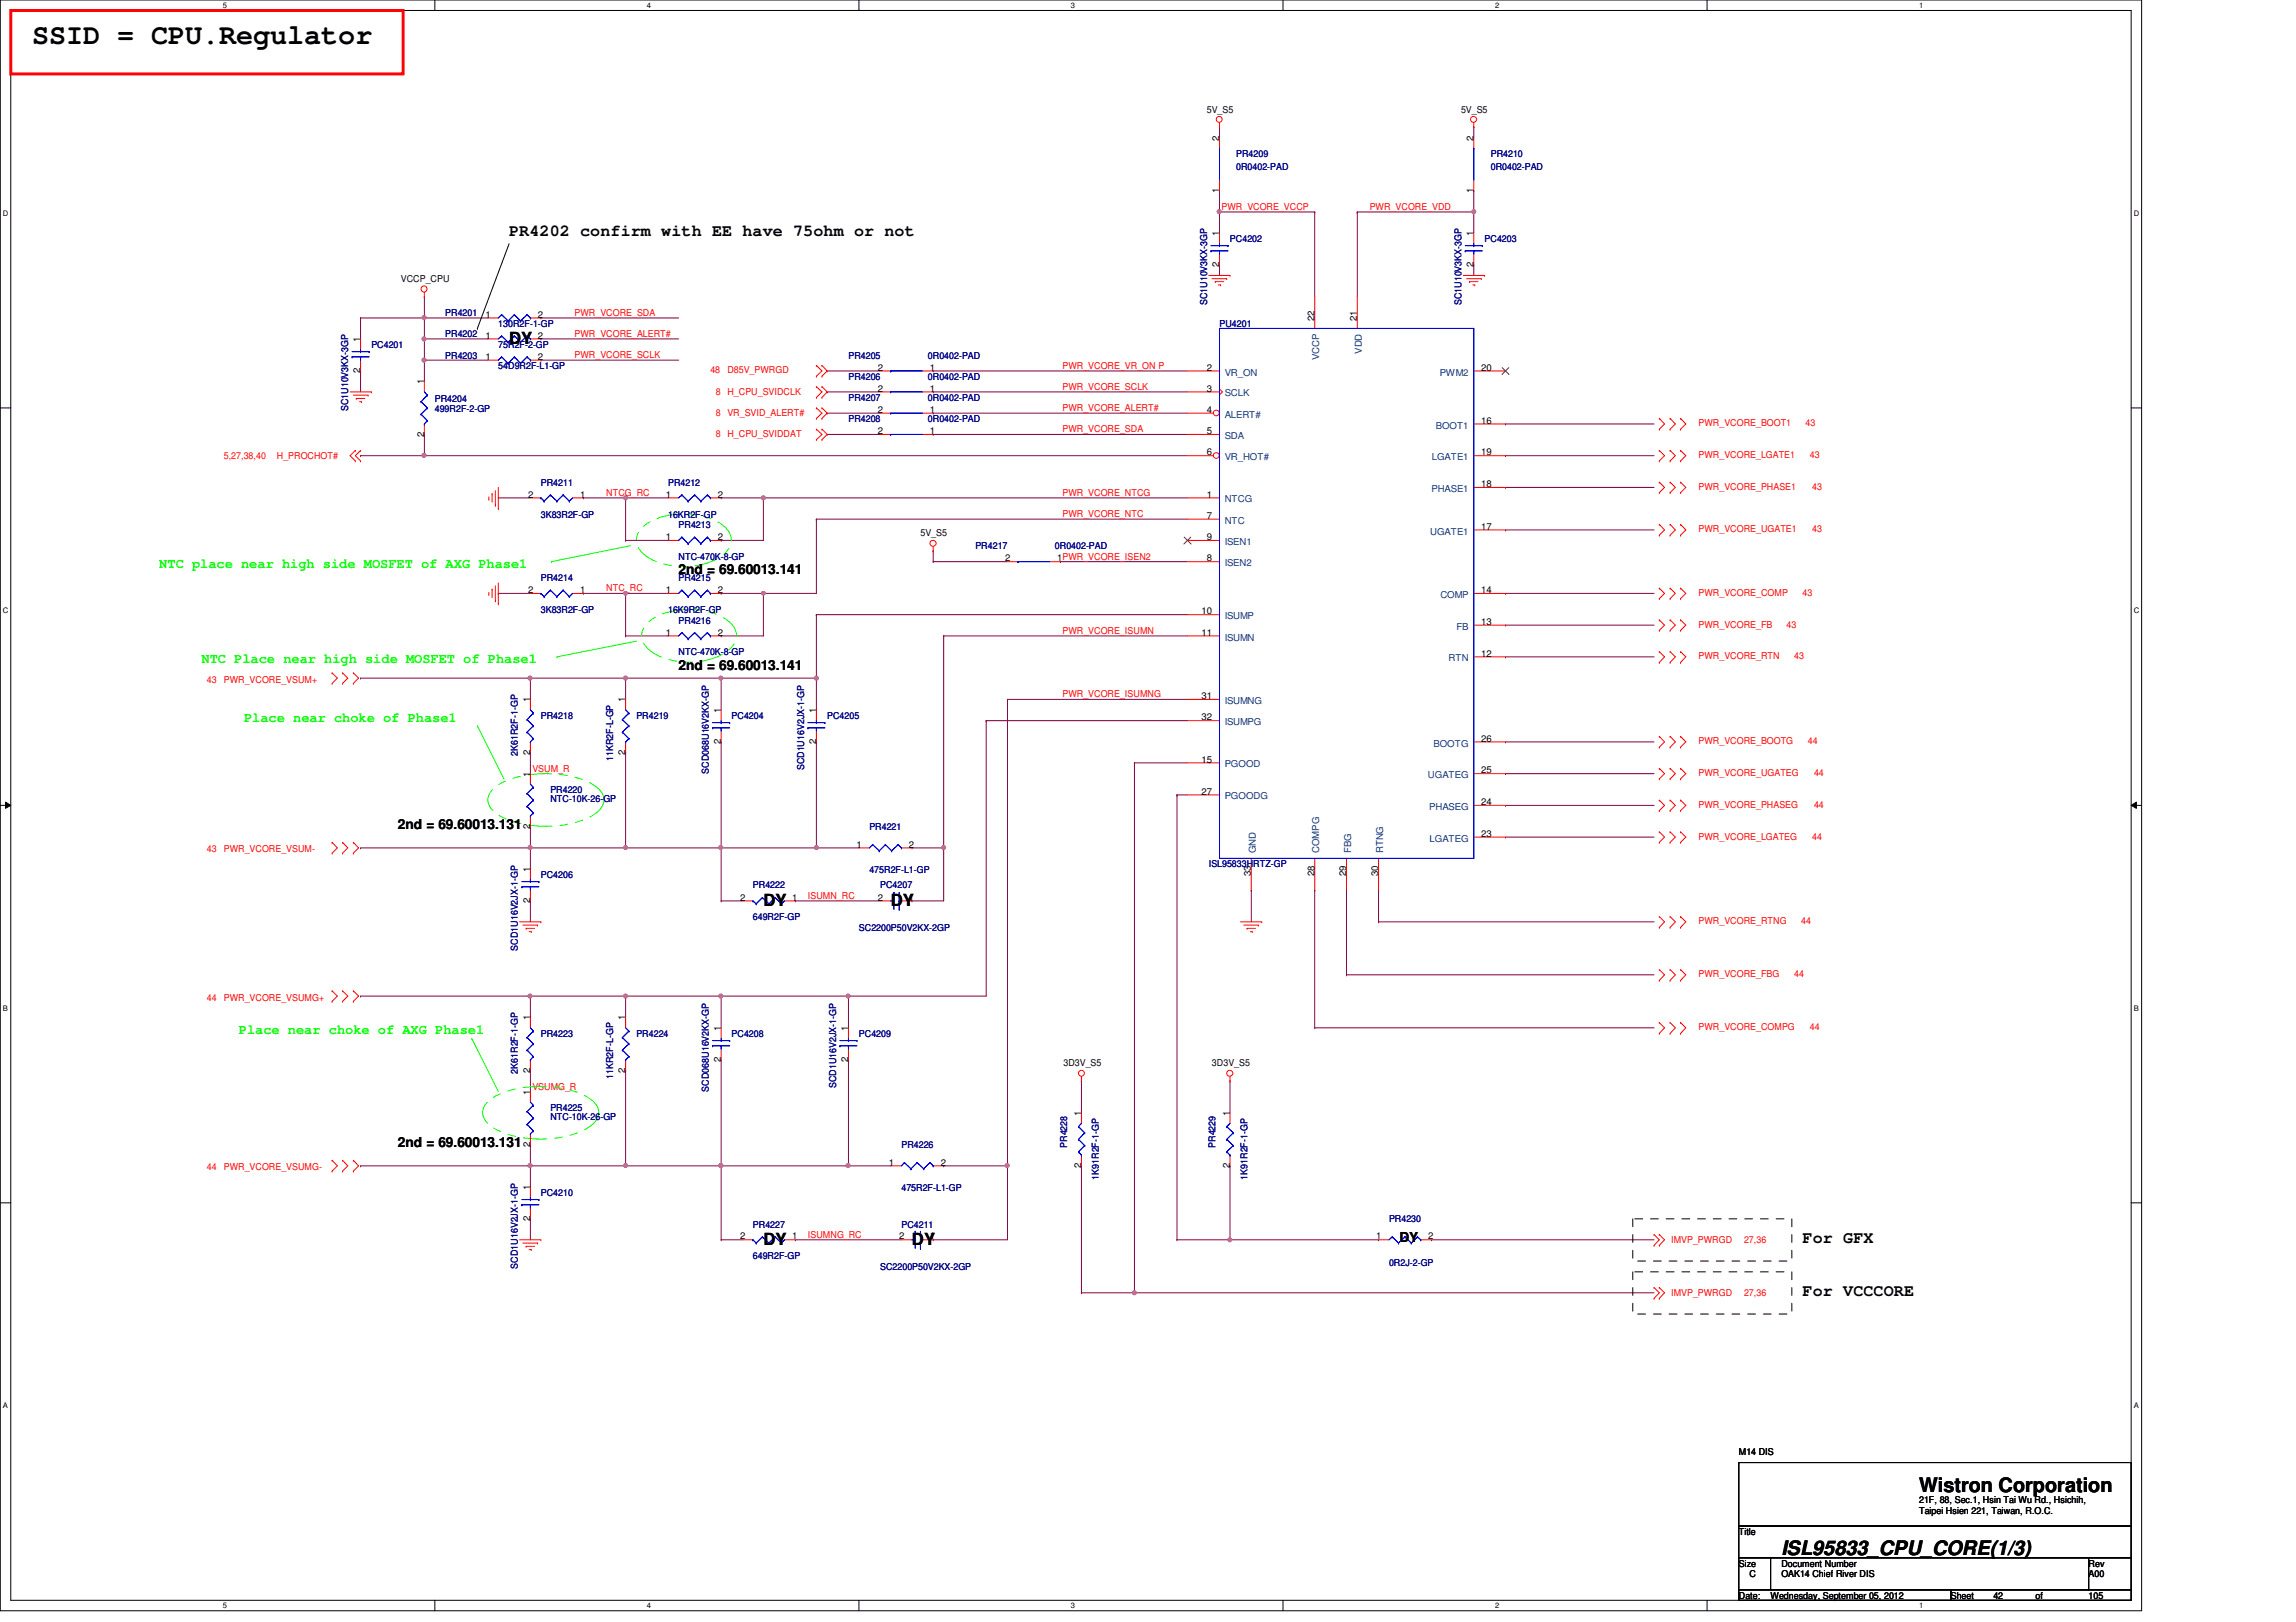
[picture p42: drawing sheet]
<svg xmlns="http://www.w3.org/2000/svg" width="297mm" height="210mm" viewBox="0 0 297 210" stroke-linecap="round" stroke-linejoin="round" font-family="sans-serif">
<defs><g id="words">
<text font-size="3.7" x="4.1" y="5.8">SSID = CPU.Regulator</text>
<g font-size="2.6">
<text x="248.3" y="193">Wistron Corporation</text>
<text x="230.5" y="201.2">ISL95833_CPU_CORE(1/3)</text>
</g>
<g font-size="2.2">
<text x="65.9" y="30.6">PR4202 confirm with EE have 75ohm or not</text>
<text x="65.9" y="44.5">DY</text>
<text x="98.8" y="117.2">DY</text>
<text x="115.2" y="117.2">DY</text>
<text x="98.8" y="161.1">DY</text>
<text x="118" y="161.1">DY</text>
<text x="233.2" y="160.9">For GFX</text>
<text x="233.2" y="167.7">For VCCCORE</text>
</g>
<g font-size="1.8" fill="#0f0">
<text x="20.6" y="73.5">NTC place near high side MOSFET of AXG Phase1</text>
<text x="26.1" y="85.9">NTC Place near high side MOSFET of Phase1</text>
<text x="31.6" y="93.4">Place near choke of Phase1</text>
<text x="30.9" y="133.9">Place near choke of AXG Phase1</text>
</g>
<g font-size="1.8">
<text x="87.8" y="74.3">2nd = 69.60013.141</text>
<text x="87.8" y="86.7">2nd = 69.60013.141</text>
<text x="51.5" y="107.2">2nd = 69.60013.131</text>
<text x="51.5" y="148.4">2nd = 69.60013.131</text>
<text x="181.1" y="160.7">DY</text>
</g>
<g font-size="1.2">
<text x="156.1" y="14.6">5V_S5</text>
<text x="189" y="14.6">5V_S5</text>
<text x="157.7" y="18.2" transform="rotate(-90 157.7 18.2)">2</text>
<text x="190.6" y="18.2" transform="rotate(-90 190.6 18.2)">2</text>
<text x="157.7" y="24.9" transform="rotate(-90 157.7 24.9)">1</text>
<text x="190.6" y="24.9" transform="rotate(-90 190.6 24.9)">1</text>
<text x="157.7" y="34.5" transform="rotate(-90 157.7 34.5)">2</text>
<text x="157.7" y="30.6" transform="rotate(-90 157.7 30.6)">1</text>
<text x="190.6" y="34.5" transform="rotate(-90 190.6 34.5)">2</text>
<text x="190.6" y="30.6" transform="rotate(-90 190.6 30.6)">1</text>
<text x="51.9" y="36.5">VCCP_CPU</text>
<text x="62.8" y="41.1">1</text>
<text x="69.6" y="41.1">2</text>
<text x="170" y="41.5" transform="rotate(-90 170 41.5)">22</text>
<text x="175.6" y="41.5" transform="rotate(-90 175.6 41.5)">21</text>
<text x="46.6" y="44.3" transform="rotate(-90 46.6 44.3)">1</text>
<text x="62.8" y="43.8">1</text>
<text x="62.8" y="46.6">1</text>
<text x="69.6" y="43.8">2</text>
<text x="69.6" y="46.6">2</text>
<text x="113.6" y="48">2</text>
<text x="120.3" y="48">1</text>
<text x="156.1" y="48">2</text>
<text x="191.6" y="48">20</text>
<text x="46.6" y="48.3" transform="rotate(-90 46.6 48.3)">2</text>
<text x="54.9" y="49.7" transform="rotate(-90 54.9 49.7)">1</text>
<text x="113.6" y="50.7">2</text>
<text x="113.6" y="53.4">2</text>
<text x="120.3" y="50.7">1</text>
<text x="120.3" y="53.4">1</text>
<text x="156.1" y="50.7">3</text>
<text x="156.1" y="53.4">4</text>
<text x="54.9" y="56.5" transform="rotate(-90 54.9 56.5)">2</text>
<text x="113.6" y="56.2">2</text>
<text x="120.3" y="56.2">1</text>
<text x="156.1" y="56.2">5</text>
<text x="156.1" y="58.9">6</text>
<text x="191.6" y="54.8">16</text>
<text x="191.6" y="58.9">19</text>
<text x="68.3" y="64.4">2</text>
<text x="75.1" y="64.4">1</text>
<text x="86.1" y="64.4">1</text>
<text x="92.9" y="64.4">2</text>
<text x="156.1" y="64.4">1</text>
<text x="191.6" y="63">18</text>
<text x="86.1" y="69.9">1</text>
<text x="92.9" y="69.9">2</text>
<text x="119.1" y="69.4">5V_S5</text>
<text x="156.1" y="67.1">7</text>
<text x="156.1" y="69.9">9</text>
<text x="191.6" y="68.5">17</text>
<text x="68.3" y="76.8">2</text>
<text x="75.1" y="76.8">1</text>
<text x="86.1" y="76.8">1</text>
<text x="92.9" y="76.8">2</text>
<text x="130" y="72.6">2</text>
<text x="136.8" y="72.6">1PWR_VCORE_ISEN2</text>
<text x="156.1" y="72.6">8</text>
<text x="191.6" y="76.8">14</text>
<text x="86.1" y="82.3">1</text>
<text x="92.9" y="82.3">2</text>
<text x="155.4" y="79.5">10</text>
<text x="155.4" y="82.3">11</text>
<text x="191.6" y="80.9">13</text>
<text x="191.6" y="85">12</text>
<text x="68.6" y="90.9" transform="rotate(-90 68.6 90.9)">1</text>
<text x="80.9" y="90.9" transform="rotate(-90 80.9 90.9)">1</text>
<text x="93.3" y="92.3" transform="rotate(-90 93.3 92.3)">1</text>
<text x="105.6" y="92.3" transform="rotate(-90 105.6 92.3)">1</text>
<text x="155.4" y="93.2">32</text>
<text x="155.4" y="90.5">31</text>
<text x="191.6" y="96">26</text>
<text x="68.6" y="100.5" transform="rotate(-90 68.6 100.5)">1</text>
<text x="68.6" y="97.7" transform="rotate(-90 68.6 97.7)">2</text>
<text x="80.9" y="97.7" transform="rotate(-90 80.9 97.7)">2</text>
<text x="93.3" y="96.3" transform="rotate(-90 93.3 96.3)">2</text>
<text x="105.6" y="96.3" transform="rotate(-90 105.6 96.3)">2</text>
<text x="155.4" y="98.7">15</text>
<text x="191.6" y="100.1">25</text>
<text x="68.6" y="107.2" transform="rotate(-90 68.6 107.2)">2</text>
<text x="155.4" y="102.8">27</text>
<text x="191.6" y="104.2">24</text>
<text x="68.6" y="112.9" transform="rotate(-90 68.6 112.9)">1</text>
<text x="110.8" y="109.7">1</text>
<text x="117.6" y="109.7">2</text>
<text x="161.8" y="113.4" transform="rotate(-90 161.8 113.4)">33</text>
<text x="170" y="113.4" transform="rotate(-90 170 113.4)">28</text>
<text x="174.2" y="113.4" transform="rotate(-90 174.2 113.4)">29</text>
<text x="178.3" y="113.4" transform="rotate(-90 178.3 113.4)">30</text>
<text x="191.6" y="108.3">23</text>
<text x="68.6" y="116.8" transform="rotate(-90 68.6 116.8)">2</text>
<text x="95.8" y="116.5">2</text>
<text x="102.5" y="116.5">1</text>
<text x="113.6" y="116.5">2</text>
<text x="117.6" y="116.5">1</text>
<text x="68.6" y="132" transform="rotate(-90 68.6 132)">1</text>
<text x="80.9" y="132" transform="rotate(-90 80.9 132)">1</text>
<text x="93.3" y="137.4" transform="rotate(-90 93.3 137.4)">2</text>
<text x="93.3" y="133.4" transform="rotate(-90 93.3 133.4)">1</text>
<text x="109.7" y="137.4" transform="rotate(-90 109.7 137.4)">2</text>
<text x="109.7" y="133.4" transform="rotate(-90 109.7 133.4)">1</text>
<text x="68.6" y="141.6" transform="rotate(-90 68.6 141.6)">1</text>
<text x="68.6" y="138.8" transform="rotate(-90 68.6 138.8)">2</text>
<text x="80.9" y="138.8" transform="rotate(-90 80.9 138.8)">2</text>
<text x="137.6" y="138">3D3V_S5</text>
<text x="156.8" y="138">3D3V_S5</text>
<text x="68.6" y="148.4" transform="rotate(-90 68.6 148.4)">2</text>
<text x="139.9" y="144.4" transform="rotate(-90 139.9 144.4)">1</text>
<text x="159.1" y="144.4" transform="rotate(-90 159.1 144.4)">1</text>
<text x="68.6" y="154" transform="rotate(-90 68.6 154)">1</text>
<text x="115" y="150.8">1</text>
<text x="121.7" y="150.8">2</text>
<text x="139.9" y="151.1" transform="rotate(-90 139.9 151.1)">2</text>
<text x="159.1" y="151.1" transform="rotate(-90 159.1 151.1)">2</text>
<text x="68.6" y="158" transform="rotate(-90 68.6 158)">2</text>
<text x="95.8" y="160.4">2</text>
<text x="102.5" y="160.4">1</text>
<text x="116.3" y="160.4">2</text>
<text x="120.3" y="160.4">1</text>
<text x="178.1" y="160.4">1</text>
<text x="184.8" y="160.4">2</text>
<text x="225" y="188.3">M14 DIS</text>
<text x="248.3" y="194.5">21F, 88, Sec.1, Hsin Tai Wu Rd., Hsichih,</text>
<text x="248.3" y="196">Taipei Hsien 221, Taiwan, R.O.C.</text>
<text x="225" y="198.6">Title</text>
<text x="225" y="202.7">Size</text>
<text x="230.5" y="202.7">Document Number</text>
<text x="270.2" y="202.7">Rev</text>
<text x="225" y="206.9">Date:</text>
<text x="226.4" y="204.1">C</text>
<text x="229.1" y="206.9">Wednesday, September 05, 2012</text>
<text x="230.5" y="204.1">OAK14 Chief River DIS</text>
<text x="252.4" y="206.9">Sheet</text>
<text x="257.9" y="206.9">42</text>
<text x="263.4" y="206.9">of</text>
<text x="270.2" y="204.1">A00</text>
<text x="270.2" y="206.9">105</text>
</g>
<g font-size="1.2" fill="#000080">
<text x="159.9" y="20.3">PR4209</text>
<text x="159.9" y="22">0R0402-PAD</text>
<text x="192.9" y="20.3">PR4210</text>
<text x="192.9" y="22">0R0402-PAD</text>
<text x="159.1" y="31.3">PC4202</text>
<text x="192.1" y="31.3">PC4203</text>
<text x="57.6" y="40.9">PR4201</text>
<text x="156.2" y="39.5" transform="rotate(-90 156.2 39.5)">SC1U10V3KX-3GP</text>
<text x="189.1" y="39.5" transform="rotate(-90 189.1 39.5)">SC1U10V3KX-3GP</text>
<text x="48" y="45">PC4201</text>
<text x="57.6" y="43.6">PR4202</text>
<text x="57.6" y="46.4">PR4203</text>
<text x="64.5" y="45">75R2F-2-GP</text>
<text x="64.5" y="47.8">54D9R2F-L1-GP</text>
<text x="64.5" y="42.3">130R2F-1-GP</text>
<text x="109.8" y="46.4">PR4205</text>
<text x="120.1" y="46.4">0R0402-PAD</text>
<text x="157.8" y="42.3">PU4201</text>
<text x="45" y="53.2" transform="rotate(-90 45 53.2)">SC1U10V3KX-3GP</text>
<text x="56.3" y="52">PR4204</text>
<text x="56.3" y="53.3">499R2F-2-GP</text>
<text x="109.8" y="49.1">PR4206</text>
<text x="109.8" y="51.9">PR4207</text>
<text x="120.1" y="49.1">0R0402-PAD</text>
<text x="120.1" y="51.9">0R0402-PAD</text>
<text x="109.8" y="54.6">PR4208</text>
<text x="120.1" y="54.6">0R0402-PAD</text>
<text x="70" y="62.9">PR4211</text>
<text x="86.4" y="62.9">PR4212</text>
<text x="70" y="67">3K83R2F-GP</text>
<text x="86.4" y="67">16KR2F-GP</text>
<text x="87.8" y="68.3">PR4213</text>
<text x="126.2" y="71.1">PR4217</text>
<text x="136.5" y="71.1">0R0402-PAD</text>
<text x="70" y="75.2">PR4214</text>
<text x="87.8" y="72.4">NTC-470K-8-GP</text>
<text x="87.8" y="75.2">PR4215</text>
<text x="70" y="79.3">3K83R2F-GP</text>
<text x="86.4" y="79.3">16K9R2F-GP</text>
<text x="87.8" y="80.7">PR4216</text>
<text x="87.8" y="84.8">NTC-470K-8-GP</text>
<text x="70" y="93">PR4218</text>
<text x="82.3" y="93">PR4219</text>
<text x="94.7" y="93">PC4204</text>
<text x="107" y="93">PC4205</text>
<text x="67" y="97.8" transform="rotate(-90 67 97.8)">2K61R2F-1-GP</text>
<text x="79.3" y="98.5" transform="rotate(-90 79.3 98.5)">11KR2F-L-GP</text>
<text x="91.7" y="100.1" transform="rotate(-90 91.7 100.1)">SCD068U16V2KX-GP</text>
<text x="104.1" y="99.7" transform="rotate(-90 104.1 99.7)">SCD1U16V2JX-1-GP</text>
<text x="71.2" y="102.6">PR4220</text>
<text x="71.2" y="103.8">NTC-10K-26-GP</text>
<text x="112.5" y="107.4">PR4221</text>
<text x="70" y="113.6">PC4206</text>
<text x="112.5" y="113">475R2F-L1-GP</text>
<text x="156.4" y="112.2">ISL95833HRTZ-GP</text>
<text x="97.4" y="115">PR4222</text>
<text x="97.4" y="119.1">649R2F-GP</text>
<text x="113.9" y="115">PC4207</text>
<text x="67" y="123" transform="rotate(-90 67 123)">SCD1U16V2JX-1-GP</text>
<text x="111.1" y="120.4">SC2200P50V2KX-2GP</text>
<text x="70" y="134.2">PR4223</text>
<text x="82.3" y="134.2">PR4224</text>
<text x="94.7" y="134.2">PC4208</text>
<text x="111.1" y="134.2">PC4209</text>
<text x="67" y="138.9" transform="rotate(-90 67 138.9)">2K61R2F-1-GP</text>
<text x="71.2" y="143.8">PR4225</text>
<text x="79.3" y="139.6" transform="rotate(-90 79.3 139.6)">11KR2F-L-GP</text>
<text x="91.7" y="141.3" transform="rotate(-90 91.7 141.3)">SCD068U16V2KX-GP</text>
<text x="108.2" y="140.8" transform="rotate(-90 108.2 140.8)">SCD1U16V2JX-1-GP</text>
<text x="71.2" y="145">NTC-10K-26-GP</text>
<text x="116.6" y="148.6">PR4226</text>
<text x="138" y="148.5" transform="rotate(-90 138 148.5)">PR4228</text>
<text x="157.3" y="148.5" transform="rotate(-90 157.3 148.5)">PR4229</text>
<text x="70" y="154.7">PC4210</text>
<text x="116.6" y="154.2">475R2F-L1-GP</text>
<text x="142.2" y="152.7" transform="rotate(-90 142.2 152.7)">1K91R2F-1-GP</text>
<text x="161.4" y="152.7" transform="rotate(-90 161.4 152.7)">1K91R2F-1-GP</text>
<text x="97.4" y="158.9">PR4227</text>
<text x="116.6" y="158.9">PC4211</text>
<text x="179.7" y="158.2">PR4230</text>
<text x="67" y="164.2" transform="rotate(-90 67 164.2)">SCD1U16V2JX-1-GP</text>
<text x="97.4" y="163">649R2F-GP</text>
<text x="113.9" y="164.3">SC2200P50V2KX-2GP</text>
<text x="179.7" y="163.8">0R2J-2-GP</text>
</g>
<g font-size="1.2" fill="#f00">
<text x="158" y="27.2">PWR_VCORE_VCCP</text>
<text x="177.2" y="27.2">PWR_VCORE_VDD</text>
<text x="74.3" y="40.9">PWR_VCORE_SDA</text>
<text x="74.3" y="46.4">PWR_VCORE_SCLK</text>
<text x="74.3" y="43.6">PWR_VCORE_ALERT#</text>
<text x="137.5" y="47.8">PWR_VCORE_VR_ON P</text>
<text x="91.9" y="48.3">48</text>
<text x="92.6" y="53.8">8 VR_SVID_ALERT#</text>
<text x="92.6" y="51.1">8 H_CPU_SVIDCLK</text>
<text x="94.1" y="48.3">D85V_PWRGD</text>
<text x="137.5" y="53.2">PWR_VCORE_ALERT#</text>
<text x="137.5" y="50.5">PWR_VCORE_SCLK</text>
<text x="29" y="59.4">5,27,38,40</text>
<text x="35.8" y="59.4">H_PROCHOT#</text>
<text x="92.6" y="56.6">8 H_CPU_SVIDDAT</text>
<text x="137.5" y="56">PWR_VCORE_SDA</text>
<text x="219.7" y="55.2">PWR_VCORE_BOOT1</text>
<text x="219.7" y="59.3">PWR_VCORE_LGATE1</text>
<text x="233.6" y="55.2">43</text>
<text x="234.1" y="59.3">43</text>
<text x="78.4" y="64.2">NTCG_RC</text>
<text x="137.5" y="64.2">PWR_VCORE_NTCG</text>
<text x="219.7" y="63.4">PWR_VCORE_PHASE1</text>
<text x="234.4" y="63.4">43</text>
<text x="137.5" y="66.9">PWR_VCORE_NTC</text>
<text x="219.7" y="68.9">PWR_VCORE_UGATE1</text>
<text x="234.4" y="68.9">43</text>
<text x="78.4" y="76.5">NTC_RC</text>
<text x="219.7" y="77.1">PWR_VCORE_COMP</text>
<text x="233.2" y="77.1">43</text>
<text x="137.5" y="82">PWR_VCORE_ISUMN</text>
<text x="219.7" y="81.2">PWR_VCORE_FB</text>
<text x="231.1" y="81.2">43</text>
<text x="26.8" y="88.3">43</text>
<text x="29" y="88.3">PWR_VCORE_VSUM+</text>
<text x="219.7" y="85.3">PWR_VCORE_RTN</text>
<text x="232.1" y="85.3">43</text>
<text x="137.5" y="90.3">PWR_VCORE_ISUMNG</text>
<text x="68.9" y="99.9">VSUM_R</text>
<text x="219.7" y="100.4">PWR_VCORE_UGATEG</text>
<text x="219.7" y="96.3">PWR_VCORE_BOOTG</text>
<text x="233.9" y="96.3">44</text>
<text x="234.7" y="100.4">44</text>
<text x="219.7" y="104.6">PWR_VCORE_PHASEG</text>
<text x="234.7" y="104.6">44</text>
<text x="26.8" y="110.3">43</text>
<text x="29" y="110.3">PWR_VCORE_VSUM-</text>
<text x="219.7" y="108.7">PWR_VCORE_LGATEG</text>
<text x="234.4" y="108.7">44</text>
<text x="104.5" y="116.3">ISUMN_RC</text>
<text x="219.7" y="119.6">PWR_VCORE_RTNG</text>
<text x="233" y="119.6">44</text>
<text x="26.8" y="129.5">44</text>
<text x="29" y="129.5">PWR_VCORE_VSUMG+</text>
<text x="219.7" y="126.5">PWR_VCORE_FBG</text>
<text x="232.1" y="126.5">44</text>
<text x="219.7" y="133.3">PWR_VCORE_COMPG</text>
<text x="234.1" y="133.3">44</text>
<text x="68.9" y="141">VSUMG_R</text>
<text x="26.8" y="151.5">44</text>
<text x="29" y="151.5">PWR_VCORE_VSUMG-</text>
<text x="104.5" y="160.2">ISUMNG_RC</text>
<text x="216.2" y="160.9">IMVP_PWRGD</text>
<text x="225.6" y="160.9">27,36</text>
<text x="216.2" y="167.8">IMVP_PWRGD</text>
<text x="225.6" y="167.8">27,36</text>
</g>
<g font-size="1.2" fill="#004080">
<text x="170.7" y="46.7" transform="rotate(-90 170.7 46.7)">VCCP</text>
<text x="176.2" y="45.8" transform="rotate(-90 176.2 45.8)">VDD</text>
<text x="158.5" y="51.3">SCLK</text>
<text x="158.5" y="48.6">VR_ON</text>
<text x="186.3" y="48.6">PWM2</text>
<text x="158.5" y="54.1">ALERT#</text>
<text x="158.5" y="56.8">SDA</text>
<text x="158.5" y="59.6">VR_HOT#</text>
<text x="185.2" y="59.6">LGATE1</text>
<text x="185.8" y="55.5">BOOT1</text>
<text x="158.5" y="65">NTCG</text>
<text x="185.2" y="63.7">PHASE1</text>
<text x="158.5" y="67.8">NTC</text>
<text x="158.5" y="70.5">ISEN1</text>
<text x="185" y="69.2">UGATE1</text>
<text x="158.5" y="73.3">ISEN2</text>
<text x="186.3" y="77.4">COMP</text>
<text x="158.5" y="80.1">ISUMP</text>
<text x="158.5" y="82.9">ISUMN</text>
<text x="188.4" y="81.5">FB</text>
<text x="187.4" y="85.6">RTN</text>
<text x="158.5" y="93.9">ISUMPG</text>
<text x="158.5" y="91.1">ISUMNG</text>
<text x="158.5" y="99.3">PGOOD</text>
<text x="184.7" y="100.7">UGATEG</text>
<text x="185.5" y="96.6">BOOTG</text>
<text x="158.5" y="103.5">PGOODG</text>
<text x="184.9" y="104.8">PHASEG</text>
<text x="162.5" y="110.4" transform="rotate(-90 162.5 110.4)">GND</text>
<text x="170.7" y="110.4" transform="rotate(-90 170.7 110.4)">COMPG</text>
<text x="174.8" y="110.4" transform="rotate(-90 174.8 110.4)">FBG</text>
<text x="178.9" y="110.4" transform="rotate(-90 178.9 110.4)">RTNG</text>
<text x="185" y="108.9">LGATEG</text>
</g>
<g font-size="1">
<text x="28.8" y="1">5</text>
<text x="83.7" y="1">4</text>
<text x="138.6" y="1">3</text>
<text x="193.4" y="1">2</text>
<text x="248.3" y="1">1</text>
<text x=".4" y="27.9">D</text>
<text x="276.1" y="27.9">D</text>
<text x=".4" y="79.4">C</text>
<text x="276.1" y="79.4">C</text>
<text x=".4" y="130.8">B</text>
<text x="276.1" y="130.8">B</text>
<text x=".4" y="182.2">A</text>
<text x="276.1" y="182.2">A</text>
<text x="28.8" y="208.1">5</text>
<text x="83.7" y="208.1">4</text>
<text x="138.6" y="208.1">3</text>
<text x="193.4" y="208.1">2</text>
<text x="248.3" y="208.1">1</text>
</g>
</g></defs>
<path d="M0 0h277.1v208.4h-277.1zM1.4 1.4h274.3v205.7h-274.3z" fill="none" stroke="#000" stroke-width=".13"/>
<g fill="#fff">
<path d="M28.8 .1h.6v1.1h-.6z"/>
<path d="M28.8 207.2h.6v1.1h-.6z"/>
</g>
<path d="M56.3 0v1.4M56.3 207.1v1.3" fill="none" stroke="#000" stroke-width=".13"/>
<g fill="#fff">
<path d="M83.7 .1h.5v1.1h-.5z"/>
<path d="M83.7 207.2h.5v1.1h-.5z"/>
</g>
<path d="M111.1 0v1.4M111.1 207.1v1.3" fill="none" stroke="#000" stroke-width=".13"/>
<g fill="#fff">
<path d="M138.6 .1h.5v1.1h-.5z"/>
<path d="M138.6 207.2h.5v1.1h-.5z"/>
</g>
<path d="M166 0v1.4M166 207.1v1.3" fill="none" stroke="#000" stroke-width=".13"/>
<g fill="#fff">
<path d="M193.4 .1h.6v1.1h-.6z"/>
<path d="M193.4 207.2h.6v1.1h-.6z"/>
</g>
<path d="M220.8 0v1.4M220.8 207.1v1.3" fill="none" stroke="#000" stroke-width=".13"/>
<g fill="#fff">
<path d="M248.3 .1h.5v1.1h-.5z"/>
<path d="M248.3 207.2h.5v1.1h-.5z"/>
<path d="M.4 27.1h.7v1.1h-.7z"/>
<path d="M276.1 27.1h.7v1.1h-.7z"/>
<path d="M.4 78.5h.7v1.1h-.7z"/>
<path d="M276.1 78.5h.7v1.1h-.7z"/>
</g>
<path d="M0 52.8h1.4M275.7 52.8h1.4" fill="none" stroke="#000" stroke-width=".13"/>
<g fill="#fff">
<path d="M.4 129.9h.6v1.1h-.6z"/>
<path d="M276.1 129.9h.6v1.1h-.6z"/>
</g>
<path d="M0 104.2h1.4M.7 103.8l.7 .4-.7 .4zM275.7 104.2l.7-.4v.8zM275.7 104.2h1.4" fill="none" stroke="#000" stroke-width=".13"/>
<path d="M.7 103.8l.7 .4-.7 .4zM275.7 104.2l.7-.4v.8z" fill="#000"/>
<g fill="#fff">
<path d="M.4 181.4h.6v1.1h-.6z"/>
<path d="M276.1 181.4h.6v1.1h-.6z"/>
</g>
<path d="M0 155.7h1.4M275.7 155.7h1.4" fill="none" stroke="#000" stroke-width=".13"/>
<path d="M54.9 59h.1M54.9 59h98.7M102.9 116.6h.1M102.9 116.6h11M118 116.6h.1M118 116.6h4.1" fill="none" stroke="#800040" stroke-width=".13"/>
<circle cx="54.9" cy="58.9" r=".26" fill="#f0f"/>
<circle cx="54.9" cy="58.9" r=".26" fill="none" stroke="#f0f" stroke-width=".13"/>
<g fill="none" stroke="#800040" stroke-width=".13">
<path d="M157.8 34.3h.1M157.8 34.3v1.3M190.7 34.3h.1M190.7 34.3v1.3M46.6 59h.1M46.6 48h.1M46.6 41.1h.1M46.6 41.1v2.8M46.6 48v2.7M46.6 41.1h8.3M54.9 56.2h.1M54.9 56.2v2.8h-8.3"/>
<path d="M93.3 109.7h.1M93.3 116.6h.1M93.3 109.7v6.9M93.3 116.6h2.8M139.9 150.9h.1M139.9 150.9v16.4"/>
</g>
<circle cx="54.9" cy="41.1" r=".26" fill="#f0f"/>
<circle cx="54.9" cy="41.1" r=".26" fill="none" stroke="#f0f" stroke-width=".13"/>
<path d="M54.9 46.6h.1M54.9 46.6v2.8" fill="none" stroke="#800040" stroke-width=".13"/>
<circle cx="54.9" cy="46.6" r=".26" fill="#f0f"/>
<circle cx="54.9" cy="46.6" r=".26" fill="none" stroke="#f0f" stroke-width=".13"/>
<g fill="none" stroke="#800040" stroke-width=".13">
<path d="M54.9 38.4h.1M54.9 38.4v5.5M54.9 41.1h.1M54.9 43.9h.1M54.9 43.9h8.2M54.9 41.1h8.2M194.8 76.8h.1M194.8 76.8h19.2M194.8 85h.1M194.8 85h19.2M68.6 116.6h.1M68.6 116.6v2.7"/>
<path d="M105.6 109.7h.1M105.6 109.7h5.5M146.8 167.3h.1M146.8 167.3h67.2"/>
</g>
<circle cx="105.6" cy="109.7" r=".26" fill="#f0f"/>
<circle cx="105.6" cy="109.7" r=".26" fill="none" stroke="#f0f" stroke-width=".13"/>
<path d="M80.9 87.8h.1M80.9 87.8h12.4M194.8 80.9h.1M194.8 80.9h19.2M152.3 102.9h.1M152.3 102.9v57.5" fill="none" stroke="#800040" stroke-width=".13"/>
<circle cx="80.9" cy="87.8" r=".26" fill="#f0f"/>
<circle cx="80.9" cy="87.8" r=".26" fill="none" stroke="#f0f" stroke-width=".13"/>
<path d="M93.3 96h.1M93.3 87.8h.1M93.3 87.8v4.1M93.3 96v13.7M105.6 96h.1M105.6 87.8h.1M105.6 87.8v4.1M105.6 96v13.7" fill="none" stroke="#800040" stroke-width=".13"/>
<circle cx="105.6" cy="87.8" r=".26" fill="#f0f"/>
<circle cx="105.6" cy="87.8" r=".26" fill="none" stroke="#f0f" stroke-width=".13"/>
<path d="M54.9 43.9h.1M54.9 43.9v2.7" fill="none" stroke="#800040" stroke-width=".13"/>
<circle cx="54.9" cy="43.9" r=".26" fill="#f0f"/>
<circle cx="54.9" cy="43.9" r=".26" fill="none" stroke="#f0f" stroke-width=".13"/>
<path d="M54.9 46.6h.1M54.9 46.6h8.2M93.3 109.7h.1M93.3 109.7h12.3M139.9 167.3h.1M139.9 167.3h6.9" fill="none" stroke="#800040" stroke-width=".13"/>
<circle cx="93.3" cy="109.7" r=".26" fill="#f0f"/>
<circle cx="93.3" cy="109.7" r=".26" fill="none" stroke="#f0f" stroke-width=".13"/>
<path d="M68.6 109.7h.1M68.6 109.7h24.7M80.9 109.7h.1" fill="none" stroke="#800040" stroke-width=".13"/>
<circle cx="80.9" cy="109.7" r=".26" fill="#f0f"/>
<circle cx="80.9" cy="109.7" r=".26" fill="none" stroke="#f0f" stroke-width=".13"/>
<path d="M68.6 87.8h.1M68.6 87.8h12.3" fill="none" stroke="#800040" stroke-width=".13"/>
<circle cx="68.6" cy="87.8" r=".26" fill="#f0f"/>
<circle cx="68.6" cy="87.8" r=".26" fill="none" stroke="#f0f" stroke-width=".13"/>
<g fill="none" stroke="#800040" stroke-width=".13">
<path d="M80.9 97.4h.1M80.9 87.8h.1M80.9 87.8v2.7M80.9 97.4v12.3M93.3 128.9h.1M93.3 128.9v4.1M93.3 128.9h16.5M139.9 139.9h.1M139.9 139.9v4.1M130.3 150.9h.1M130.3 150.9v9.5h-9.6M93.3 160.4h.1"/>
<path d="M93.3 160.4h2.8M102.9 160.4h.1M102.9 160.4h13.7M120.7 160.4h.1"/>
</g>
<circle cx="93.3" cy="128.9" r=".26" fill="#f0f"/>
<circle cx="93.3" cy="128.9" r=".26" fill="none" stroke="#f0f" stroke-width=".13"/>
<path d="M109.8 137.2h.1M109.8 128.9h.1M109.8 128.9v4.1M109.8 137.2v13.7" fill="none" stroke="#800040" stroke-width=".13"/>
<circle cx="109.7" cy="128.9" r=".26" fill="#f0f"/>
<circle cx="109.7" cy="128.9" r=".26" fill="none" stroke="#f0f" stroke-width=".13"/>
<path d="M68.6 157.7h.1M68.6 150.9h.1M68.6 150.9v2.7M68.6 157.7v2.7" fill="none" stroke="#800040" stroke-width=".13"/>
<circle cx="68.6" cy="150.8" r=".26" fill="#f0f"/>
<circle cx="68.6" cy="150.8" r=".26" fill="none" stroke="#f0f" stroke-width=".13"/>
<path d="M109.8 150.9h.1M109.8 150.9h5.4" fill="none" stroke="#800040" stroke-width=".13"/>
<circle cx="109.7" cy="150.8" r=".26" fill="#f0f"/>
<circle cx="109.7" cy="150.8" r=".26" fill="none" stroke="#f0f" stroke-width=".13"/>
<path d="M93.3 150.9h.1M93.3 150.9v9.5M93.3 150.9h16.5" fill="none" stroke="#800040" stroke-width=".13"/>
<circle cx="93.3" cy="150.8" r=".26" fill="#f0f"/>
<circle cx="93.3" cy="150.8" r=".26" fill="none" stroke="#f0f" stroke-width=".13"/>
<path d="M80.9 150.9h.1M80.9 150.9h12.4" fill="none" stroke="#800040" stroke-width=".13"/>
<circle cx="93.3" cy="150.8" r=".26" fill="#f0f"/>
<circle cx="93.3" cy="150.8" r=".26" fill="none" stroke="#f0f" stroke-width=".13"/>
<circle cx="80.9" cy="150.8" r=".26" fill="#f0f"/>
<circle cx="80.9" cy="150.8" r=".26" fill="none" stroke="#f0f" stroke-width=".13"/>
<path d="M68.6 128.9h.1M68.6 128.9h12.3" fill="none" stroke="#800040" stroke-width=".13"/>
<circle cx="68.6" cy="128.9" r=".26" fill="#f0f"/>
<circle cx="68.6" cy="128.9" r=".26" fill="none" stroke="#f0f" stroke-width=".13"/>
<path d="M70 41.1h.1M70 41.1h17.8M80.9 138.5h.1M80.9 128.9h.1M80.9 128.9v2.8M80.9 138.5v12.4M80.9 128.9h12.4" fill="none" stroke="#800040" stroke-width=".13"/>
<circle cx="80.9" cy="128.9" r=".26" fill="#f0f"/>
<circle cx="80.9" cy="128.9" r=".26" fill="none" stroke="#f0f" stroke-width=".13"/>
<g fill="none" stroke="#800040" stroke-width=".13">
<path d="M70 46.6h.1M70 43.9h.1M70 46.6h17.8M70 43.9h17.8M127.6 93.3h.1M127.6 93.3v35.6h-17.8M127.6 93.3h26M152.3 102.9h.1M152.3 102.9h1.3M46.6 128.9h.1M46.6 128.9h22M68.6 128.9h.1"/>
<path d="M68.6 138.5h.1M68.6 128.9v2.8M68.6 138.5v2.8M93.3 137.2h.1M93.3 137.2v13.7M109.8 128.9h.1M159.1 139.9h.1M159.1 139.9v4.1M122.1 150.9h.1M122.1 150.9h8.2M159.1 150.9h.1M159.1 150.9v9.5"/>
</g>
<path d="M158.9 160.3l.2-.1 .2 .1v.3l-.2 .1-.2-.1z" fill-rule="evenodd" fill="#f0f"/>
<path d="M158.9 160.3l.2-.1 .2 .1v.3l-.2 .1-.2-.1z" fill="none" stroke="#f0f" stroke-width=".13"/>
<g fill="none" stroke="#800040" stroke-width=".13">
<path d="M157.8 27.4h.1M157.8 27.4h12.3M170.1 27.4h.1M170.1 27.4v11M175.6 27.4h.1M175.6 27.4v11M105.6 67.2h.1M105.6 67.2h48M130.3 90.5h.1M130.3 90.5h23.3M130.3 90.5v60.4M152.3 160.4h.1"/>
<path d="M152.3 160.4h6.8"/>
</g>
<circle cx="130.3" cy="150.8" r=".26" fill="#f0f"/>
<circle cx="130.3" cy="150.8" r=".26" fill="none" stroke="#f0f" stroke-width=".13"/>
<g fill="none" stroke="#800040" stroke-width=".13">
<path d="M175.6 27.4h.1M190.7 24.7h.1M190.7 24.7v2.7h-15.1M105.6 79.5h.1M105.6 79.5h48M93.3 87.8h.1M93.3 87.8h12.3M46.6 109.7h.1M68.6 107h.1M68.6 107v2.7h-22M174.2 115.2h.1M174.2 115.2v11"/>
<path d="M178.3 115.2h.1M178.3 115.2v4.1"/>
</g>
<circle cx="93.3" cy="87.8" r=".26" fill="#f0f"/>
<circle cx="93.3" cy="87.8" r=".26" fill="none" stroke="#f0f" stroke-width=".13"/>
<path d="M190.7 27.4h.1M190.7 27.4v2.7M105.6 79.5h.1M105.6 67.2h.1M105.6 67.2v9.6M105.6 79.5v8.3M68.6 97.4h.1M68.6 97.4v2.7M46.6 150.9h.1M68.6 148.1h.1M68.6 148.1v2.8h-22" fill="none" stroke="#800040" stroke-width=".13"/>
<circle cx="190.7" cy="27.4" r=".26" fill="#f0f"/>
<circle cx="190.7" cy="27.4" r=".26" fill="none" stroke="#f0f" stroke-width=".13"/>
<path d="M157.8 27.4h.1M157.8 27.4v2.7M161.9 115.2h.1M161.9 115.2v4.1" fill="none" stroke="#800040" stroke-width=".13"/>
<circle cx="157.7" cy="27.4" r=".26" fill="#f0f"/>
<circle cx="157.7" cy="27.4" r=".26" fill="none" stroke="#f0f" stroke-width=".13"/>
<path d="M157.8 24.7h.1M157.8 24.7v2.7M80.9 69.9h.1M80.9 64.4h.1M80.9 69.9h5.5M80.9 64.4v5.5M80.9 64.4h5.5M68.6 109.7h.1M68.6 109.7v2.7" fill="none" stroke="#800040" stroke-width=".13"/>
<circle cx="68.6" cy="109.7" r=".26" fill="#f0f"/>
<circle cx="68.6" cy="109.7" r=".26" fill="none" stroke="#f0f" stroke-width=".13"/>
<g fill="none" stroke="#800040" stroke-width=".13">
<path d="M64.5 64.4h.1M64.5 64.4h4.1M75.5 64.4h.1M75.5 64.4h5.4M80.9 76.8h.1M80.9 76.8v5.5M80.9 76.8h5.5M98.8 64.4h.1M98.8 64.4v5.5M46.6 87.8h.1M46.6 87.8h22M68.6 87.8h.1"/>
<path d="M68.6 87.8v2.7"/>
</g>
<circle cx="80.9" cy="64.4" r=".26" fill="#f0f"/>
<circle cx="80.9" cy="64.4" r=".26" fill="none" stroke="#f0f" stroke-width=".13"/>
<path d="M93.3 69.9h.1M93.3 69.9h5.5M98.8 76.8h.1M98.8 76.8h6.8" fill="none" stroke="#800040" stroke-width=".13"/>
<circle cx="98.8" cy="76.8" r=".25" fill="#f0f"/>
<circle cx="98.8" cy="76.8" r=".25" fill="none" stroke="#f0f" stroke-width=".13"/>
<path d="M64.5 76.8h.1M64.5 76.8h4.1M75.5 76.8h.1M75.5 76.8h5.4M93.3 76.8h.1M93.3 76.8h5.5M98.8 76.8h.1M98.8 76.8v5.5" fill="none" stroke="#800040" stroke-width=".13"/>
<circle cx="80.9" cy="76.8" r=".25" fill="#f0f"/>
<circle cx="80.9" cy="76.8" r=".25" fill="none" stroke="#f0f" stroke-width=".13"/>
<path d="M80.9 82.3h.1M80.9 82.3h5.5M93.3 82.3h.1M93.3 82.3h5.5M122.1 82.3h.1M122.1 82.3v27.4M178.3 119.3h.1M178.3 119.3h35.7M170.1 133h.1M170.1 133h43.9" fill="none" stroke="#800040" stroke-width=".13"/>
<circle cx="122.1" cy="109.7" r=".26" fill="#f0f"/>
<circle cx="122.1" cy="109.7" r=".26" fill="none" stroke="#f0f" stroke-width=".13"/>
<path d="M194.8 68.6h.1M194.8 68.6h19.2M146.8 98.7h.1M146.8 98.7v68.6M118 109.7h.1M118 109.7h4.1M174.2 126.2h.1M174.2 126.2h39.8" fill="none" stroke="#800040" stroke-width=".13"/>
<circle cx="146.8" cy="167.3" r=".26" fill="#f0f"/>
<circle cx="146.8" cy="167.3" r=".26" fill="none" stroke="#f0f" stroke-width=".13"/>
<g fill="none" stroke="#800040" stroke-width=".13">
<path d="M194.8 59h.1M194.8 54.9h.1M194.8 59h19.2M194.8 54.9h19.2M93.3 64.4h.1M93.3 64.4h60.3M98.8 64.4h.1M137.2 72.7h.1M137.2 72.7h16.4M194.8 63.1h.1M194.8 63.1h19.2M122.1 82.3h.1"/>
<path d="M122.1 82.3h31.5M146.8 98.7h.1M146.8 98.7h6.8M194.8 96h.1M194.8 96h19.2M122.1 109.7h.1M122.1 109.7v6.9M170.1 115.2h.1M170.1 115.2v17.8M194.8 108.3h.1M194.8 104.2h.1M194.8 100.1h.1"/>
<path d="M194.8 108.3h19.2M194.8 104.2h19.2M194.8 100.1h19.2M68.6 150.9h.1M68.6 150.9h12.3M159.1 160.4h19.2M178.3 160.4h.1M185.2 160.4h.1M185.2 160.4h28.8"/>
</g>
<circle cx="98.8" cy="64.4" r=".26" fill="#f0f"/>
<circle cx="98.8" cy="64.4" r=".26" fill="none" stroke="#f0f" stroke-width=".13"/>
<g fill="none" stroke="#800040" stroke-width=".13">
<path d="M157.8 16.4h.1M157.8 16.4v1.4M190.7 16.4h.1M190.7 16.4v1.4M107 56.2h.1M107 53.5h.1M107 50.7h.1M107 48h.1M107 56.2h6.9M107 53.5h6.9M107 50.7h6.9M107 48h6.9"/>
<path d="M120.7 56.2h.1M120.7 53.5h.1M120.7 50.7h.1M120.7 48h.1M120.7 56.2h32.9M120.7 53.5h32.9M120.7 50.7h32.9M120.7 48h32.9M120.7 71.3h.1M120.7 72.7h.1M120.7 71.3v1.4M120.7 72.7h9.6"/>
</g>
<g fill="none" stroke="#f00" stroke-width=".13">
<path d="M157.8 16.4h.1M157.8 15.9v.5M190.7 16.4h.1M190.7 15.9v.5M54.9 38.4h.1M54.9 37.8v.6M156.4 35.6h2.7M156.8 36.1h1.9M157.2 36.4h.1M157.2 36.4h1.1M157.6 36.9h.3M157.9 36.9h.1"/>
<path d="M158.7 36.1h.1M159.1 35.6h.1M189.3 35.6h2.8M189.7 36.1h1.9M190.1 36.4h.1M190.1 36.4h1.1M190.5 36.9h.3M190.7 30.1v1.4M190.7 32.9v1.4M190.8 36.9h.1M191.6 36.1h.1M192.1 35.6h.1"/>
<path d="M45.3 50.7h2.7M45.7 51.1h1.9M46 59.6h.1M46 58.3h.1M46 58.3l-.7 .7 .7 .6M46.1 51.6h.1M46.1 51.6h1.1M46.5 52h.3M46.6 59.6h.1M46.6 58.3h.1M46.6 58.3l-.6 .7 .6 .6M46.8 52h.1"/>
<path d="M47.6 51.1h.1M48 50.7h.1M54.9 49.4v1.3M54.9 54.9v1.3M105.6 47.3h.1M105.6 48.7h.1M105.6 55.5h.1M105.6 56.9h.1M105.6 52.8h.1M105.6 54.1h.1M105.6 50h.1M105.6 51.4h.1"/>
<path d="M105.6 47.3l.7 .7-.7 .7M105.6 55.5l.7 .7-.7 .7M105.6 52.8l.7 .7-.7 .6M105.6 50l.7 .7-.7 .7M106.3 48.7h.1M106.3 47.3h.1M106.3 56.9h.1M106.3 55.5h.1M106.3 54.1h.1M106.3 52.8h.1M106.3 51.4h.1M106.3 50h.1"/>
<path d="M106.3 47.3l.7 .7-.7 .7M106.3 55.5l.7 .7-.7 .7M106.3 52.8l.7 .7-.7 .6M106.3 50l.7 .7-.7 .7M153.6 50.7h4.2M157.8 50.3l.4 .4-.4 .4M214.7 55.5h.1M214.7 54.1h.1M214.7 59.6h.1M214.7 58.3h.1M214.7 54.1l.6 .8-.6 .6M214.7 58.3l.6 .7-.6 .6"/>
<path d="M216.1 54.1h.1M216.1 55.5h.1M216.1 58.3h.1M216.1 59.6h.1M216.1 54.1l.6 .8-.6 .6M216.1 58.3l.6 .7-.6 .6M217.4 55.5h.1M217.4 54.1h.1M217.4 59.6h.1M217.4 58.3h.1M217.4 54.1l.7 .8-.7 .6M217.4 58.3l.7 .7-.7 .6"/>
<path d="M63.2 76.9h.1M63.2 64.6h.1M63.2 64.3v.3M63.2 76.7v.2M63.7 76.2h.1M63.7 63.9h.1M63.7 63.9v1.1M63.7 76.2v1.1M64.1 77.8h.1M64.1 65.4h.1M64.1 63.5v1.9M64.1 75.8v2"/>
<path d="M64.5 78.1h.1M64.5 65.8h.1M64.5 63.1v2.7M64.5 75.4v2.7M86.4 69.9h1.4M86.4 76.8h1.4M91.9 69.9h1.4M91.9 76.8h1.4M120.7 71.3h.1M120.7 70.7v.6M130.3 72.7h1.4M135.8 72.7h1.4"/>
<path d="M214.7 77.5h.1M214.7 76.1h.1M214.7 63.8h.1M214.7 62.4h.1M214.7 69.3h.1M214.7 67.9h.1M214.7 76.1l.6 .7-.6 .7M214.7 62.4l.6 .7-.6 .7M214.7 67.9l.6 .7-.6 .7M216.1 76.1h.1M216.1 77.5h.1M216.1 62.4h.1"/>
<path d="M216.1 63.8h.1M216.1 67.9h.1M216.1 69.3h.1M216.1 76.1l.6 .7-.6 .7M216.1 62.4l.6 .7-.6 .7M216.1 67.9l.6 .7-.6 .7M217.4 77.5h.1M217.4 76.1h.1M217.4 63.8h.1M217.4 62.4h.1M217.4 69.3h.1M217.4 67.9h.1"/>
<path d="M217.4 76.1l.7 .7-.7 .7M217.4 62.4l.7 .7-.7 .7M217.4 67.9l.7 .7-.7 .7M43 88.4h.1M43 87.1h.1M43 87.1l.6 .7-.6 .6M44.3 87.1h.1M44.3 88.4h.1M44.3 87.1l.7 .7-.7 .6M45.7 88.4h.1M45.7 87.1h.1M45.7 87.1l.7 .7-.7 .6"/>
<path d="M86.4 82.3h1.4M91.9 82.3h1.4M93.3 91.9v1.4M93.3 94.6v1.4M214.7 85.7h.1M214.7 84.3h.1M214.7 81.6h.1M214.7 80.2h.1M214.7 99.4h.1M214.7 96.7h.1M214.7 95.3h.1M214.7 84.3l.6 .7-.6 .7"/>
<path d="M214.7 80.2l.6 .7-.6 .7M214.7 99.4l.6 .7-.6 .7M214.7 95.3l.6 .7-.6 .7M216.1 84.3h.1M216.1 85.7h.1M216.1 80.2h.1M216.1 81.6h.1M216.1 99.4h.1M216.1 95.3h.1M216.1 96.7h.1M216.1 84.3l.6 .7-.6 .7M216.1 80.2l.6 .7-.6 .7"/>
<path d="M216.1 99.4l.6 .7-.6 .7M216.1 95.3l.6 .7-.6 .7M217.4 85.7h.1M217.4 84.3h.1M217.4 81.6h.1M217.4 80.2h.1M217.4 99.4h.1M217.4 96.7h.1M217.4 95.3h.1M217.4 84.3l.7 .7-.7 .7M217.4 80.2l.7 .7-.7 .7M217.4 99.4l.7 .7-.7 .7"/>
<path d="M217.4 95.3l.7 .7-.7 .7M43 110.4h.1M43 109h.1M43 109l.6 .7-.6 .7M44.3 109h.1M44.3 110.4h.1M44.3 109l.7 .7-.7 .7M45.7 110.4h.1M45.7 109h.1M45.7 109l.7 .7-.7 .7M67.2 119.3h2.8M67.6 119.7h1.9"/>
<path d="M68.6 100.1v1.4M68.6 105.6v1.4M69.5 119.7h.1M70 119.3h.1M113.9 116.6h1.3M116.6 116.6h1.4M160.5 119.3h2.7M160.9 119.7h1.9M162.8 119.7h.1M163.2 119.3h.1M214.7 118.6h.1M214.7 109h.1"/>
<path d="M214.7 107.7h.1M214.7 104.9h.1M214.7 103.5h.1M214.7 100.8h.1M214.7 118.6l.6 .7-.6 .7M214.7 107.7l.6 .6-.6 .7M214.7 103.5l.6 .7-.6 .7M216.1 118.6h.1M216.1 107.7h.1M216.1 109h.1M216.1 103.5h.1M216.1 104.9h.1"/>
<path d="M216.1 100.8h.1M216.1 118.6l.6 .7-.6 .7M216.1 107.7l.6 .6-.6 .7M216.1 103.5l.6 .7-.6 .7M217.4 118.6h.1M217.4 109h.1M217.4 107.7h.1M217.4 104.9h.1M217.4 103.5h.1M217.4 100.8h.1M217.4 118.6l.7 .7-.7 .7M217.4 107.7l.7 .6-.7 .7"/>
<path d="M217.4 103.5l.7 .7-.7 .7M43 129.6h.1M43 128.2h.1M43 128.2l.6 .7-.6 .7M44.3 128.2h.1M44.3 129.6h.1M44.3 128.2l.7 .7-.7 .7M45.7 129.6h.1M45.7 128.2h.1M45.7 128.2l.7 .7-.7 .7M68.1 120.1h.1M68.1 120.1h1.1"/>
<path d="M68.4 120.6h.3M68.7 120.6h.1M80.9 131.7v1.3M80.9 137.2v1.3M93.3 133v1.4M93.3 135.8v1.4M109.8 133v1.4M109.8 135.8v1.4M139.9 139.9h.1M139.9 139.3v.6M159.1 139.9h.1M159.1 139.3v.6"/>
<path d="M161.3 120.1h.1M161.3 120.1h1.1M161.8 120.6h.2M162 120.6h.1M214.7 126.9h.1M214.7 125.5h.1M214.7 120h.1M214.7 133.7h.1M214.7 132.3h.1M214.7 125.5l.6 .7-.6 .7M214.7 132.3l.6 .7-.6 .7M216.1 125.5h.1"/>
<path d="M216.1 126.9h.1M216.1 120h.1M216.1 132.3h.1M216.1 133.7h.1M216.1 125.5l.6 .7-.6 .7M216.1 132.3l.6 .7-.6 .7M217.4 126.9h.1M217.4 125.5h.1M217.4 120h.1M217.4 133.7h.1M217.4 132.3h.1M217.4 125.5l.7 .7-.7 .7"/>
<path d="M217.4 132.3l.7 .7-.7 .7M43 151.6h.1M43 150.2h.1M43 150.2l.6 .7-.6 .7M44.3 150.2h.1M44.3 151.6h.1M44.3 150.2l.7 .7-.7 .7M45.7 151.6h.1M45.7 150.2h.1M45.7 150.2l.7 .7-.7 .7M68.6 141.3v1.3M68.6 146.7v1.4"/>
<path d="M214 159.8h.1M214 159.8l.7 .6-.7 .8M214.7 159.8h.1M214.7 159.8l.6 .6-.6 .8M67.2 160.4h2.8M67.6 160.9h1.9M68.1 161.3h.1M68.1 161.3h1.1M68.4 161.7h.3M68.7 161.7h.1M69.5 160.9h.1M70 160.4h.1"/>
<path d="M96.1 160.4h1.3M101.5 160.4h1.4M178.3 160.4h1.4M183.8 160.4h1.4M214 168h.1M214 166.6h.1M214 161.2h.1M214 166.6l.7 .7-.7 .7M214.7 168h.1M214.7 166.6h.1M214.7 161.2h.1M214.7 166.6l.6 .7-.6 .7"/>
<circle cx="157.7" cy="15.4" r=".38"/>
<circle cx="190.7" cy="15.4" r=".39"/>
<circle cx="54.9" cy="37.4" r=".39"/>
<circle cx="120.7" cy="70.3" r=".39"/>
<circle cx="139.9" cy="138.9" r=".38"/>
<circle cx="159.1" cy="138.9" r=".39"/>
</g>
<path d="M65.9 31.5l-4.1 11M61.8 42.5h.1M225 189.3h50.7v8.2h-50.7zM225 197.5h50.7v4.1h-50.7zM225 201.6h4.1v4.1h-4.1zM225 205.7h27.4v1.4h-27.4zM229.1 201.6h41.1v4.1h-41.1zM252.4 205.7h23.3v1.4h-23.3zM270.2 201.6h5.5v4.1h-5.5z" fill="none" stroke="#000" stroke-width=".13"/>
<path d="M1.4 1.4h50.8v8.2h-50.8z" fill="none" stroke="#f00" stroke-width=".38"/>
<path d="M211.2 157.7h20.6v5.5h-20.6zM211.2 164.6h20.6v5.5h-20.6z" fill="none" stroke="#000" stroke-width=".13" stroke-dasharray="1 1 1 1 1 1 1 1"/>
<path d="M71.3 72.7h.1M81.6 70.6l-10.3 2.1M61.8 93.9h.1M61.8 93.9l3.4 6.9M72 85h.1M82.3 83l-10.3 2M61 134.4h.1M61 134.4l3.5 6.9" fill="none" stroke="#0f0" stroke-width=".13"/>
<path d="M83.2 68.2a8.3 8.3 0 0 1 6.4-1.6 6.4 6.4 0 0 1 4.6 2.1 2.11 2.11 0 0 1-.4 2.9 9 9 0 0 1-8.4 1.2 4.5 4.5 0 0 1-3-2.3 2.19 2.19 0 0 1 .8-2.3zM83.8 80.5a8.3 8.3 0 0 1 6.5-1.6 6.4 6.4 0 0 1 4.6 2.2 2.11 2.11 0 0 1-.5 2.9 9 9 0 0 1-8.4 1.2 4.5 4.5 0 0 1-2.9-2.3 2.19 2.19 0 0 1 .7-2.4zM63.9 102a9.7 9.7 0 0 1 5.5-1.8 13.3 13.3 0 0 1 7.3 1.3 2.29 2.29 0 0 1 1.3 2.6 3.8 3.8 0 0 1-2.1 1.8 14.4 14.4 0 0 1-10.6 0 3.8 3.8 0 0 1-2.1-1.8 1.88 1.88 0 0 1 .7-2.1zM63.3 142.4a9.7 9.7 0 0 1 5.4-1.8 13.3 13.3 0 0 1 7.3 1.4 2.29 2.29 0 0 1 1.4 2.5 3.8 3.8 0 0 1-2.1 1.9 14.4 14.4 0 0 1-10.7 0 3.8 3.8 0 0 1-2.1-1.9 1.88 1.88 0 0 1 .8-2.1z" fill="none" stroke="#0f0" stroke-width=".13" stroke-dasharray="3 1 1 1 1 1"/>
<g fill="none" stroke="#00f" stroke-width=".13">
<path d="M189.6 32.5h.1M189.6 31.8h2.2M189.6 32.5h2.2M190.7 31.8h.1M190.7 32.5h.1M190.7 31.5v.3M190.7 32.5v.4M191.8 31.8h.1M54.5 52h.1M54.5 53.6h.1M54.5 52l.8 .8M54.5 53.6l.8 .8"/>
<path d="M54.9 54.9h.1M54.9 50.7l.4 .4M55.3 51.1h.1M55.3 52.8h.1M55.3 54.4h.1M55.3 51.1l-.8 .9M55.3 52.8l-.8 .8M55.3 54.4l-.4 .5M88.2 69.5h.1M88.2 76.4h.1M88.2 69.5l-.4 .4M88.2 69.5l.8 .9"/>
<path d="M88.2 76.4l-.4 .4M88.2 76.4l.8 .8M89 70.4h.1M89 77.2h.1M89.9 69.5h.1M89.9 76.4h.1M89.9 69.5l-.9 .9M89.9 69.5l.8 .9M89.9 76.4l-.9 .8M89.9 76.4l.8 .8M90.7 70.4h.1M90.7 77.2h.1"/>
<path d="M91.5 69.5h.1M91.5 76.4h.1M91.5 69.5l-.8 .9M91.5 69.5l.4 .4M91.5 76.4l-.8 .8M91.5 76.4l.4 .4M91.9 69.9h.1M91.9 76.8h.1M131.7 72.7h.1M131.7 72.7h4.1M88.2 81.9h.1M88.2 81.9l-.4 .4"/>
<path d="M88.2 81.9l.8 .8M89 82.7h.1M89.9 81.9h.1M89.9 81.9l-.9 .8M89.9 81.9l.8 .8M90.7 82.7h.1M91.5 81.9h.1M91.5 81.9l-.8 .8M91.5 81.9l.4 .4M91.9 82.3h.1M92.2 94.2h.1M92.2 93.5h2.2"/>
<path d="M92.2 94.2h2.2M93.3 93.5h.1M93.3 94.2h.1M93.3 93.3v.2M93.3 94.2v.4M94.4 93.5h.1M68.2 102.7h.1M68.2 104.4h.1M68.2 102.7l.8 .8M68.2 104.4l.8 .8M68.6 105.6h.1M68.6 101.5l.4 .4"/>
<path d="M69 101.9h.1M69 103.5h.1M69 105.2h.1M69 101.9l-.8 .8M69 103.5l-.8 .9M69 105.2l-.4 .4M115.2 116.6h.5M115.7 116.6h.1M115.7 115.5h.1M115.7 115.5v2.2M116.3 116.6h.1M116.3 117.7h.1"/>
<path d="M116.3 116.6h.3M116.3 115.5v2.2M80.5 134.3h.1M80.5 135.9h.1M80.5 134.3l.9 .8M80.5 135.9l.9 .8M80.9 137.2h.1M80.9 133l.5 .4M81.4 133.4h.1M81.4 135.1h.1M81.4 136.7h.1M81.4 133.4l-.9 .9"/>
<path d="M81.4 135.1l-.9 .8M81.4 136.7l-.5 .5M92.2 135.3h.1M92.2 134.7h2.2M92.2 135.3h2.2M93.3 134.7h.1M93.3 135.3h.1M93.3 134.4v.3M93.3 135.3v.5M94.4 134.7h.1M108.7 135.3h.1M108.7 134.7h2.2"/>
<path d="M108.7 135.3h2.2M109.8 134.7h.1M109.8 135.3h.1M109.8 134.4v.3M109.8 135.3v.5M110.9 134.7h.1M68.2 143.8h.1M68.2 145.5h.1M68.2 143.8l.8 .9M68.2 145.5l.8 .8M68.6 146.7h.1M68.6 142.6l.4 .4"/>
<path d="M69 143h.1M69 144.7h.1M69 146.3h.1M69 143l-.8 .8M69 144.7l-.8 .8M69 146.3l-.4 .4M97.4 160.4h.1M97.4 160.4l.4 .5M97.8 160.9h.1M98.6 160.1h.1M98.6 160.1l.9 .8M98.6 160.1l-.8 .8"/>
<path d="M99.5 160.9h.1M100.3 160.1h.1M100.3 160.1l.8 .8M100.3 160.1l-.8 .8M101.1 160.9h.1M101.5 160.4l-.4 .5M180.1 160.1h.1M180.1 160.1l-.4 .3M180.1 160.1l.8 .8M180.9 160.9h.1M181.8 160.1h.1M181.8 160.1l-.9 .8"/>
<path d="M181.8 160.1l.8 .8M182.6 160.9h.1M183.4 160.1h.1M183.4 160.1l-.8 .8M183.4 160.1l.4 .3M183.8 160.4h.1"/>
</g>
<circle cx="157.4" cy="53.4" r=".37" fill="#fff"/>
<g fill="none" stroke="#f00" stroke-width=".13">
<path d="M153.6 53.5h3.4M153.6 56.2h4.2"/>
<circle cx="157.4" cy="53.4" r=".37"/>
</g>
<circle cx="157.4" cy="58.9" r=".37" fill="#fff"/>
<g fill="none" stroke="#f00" stroke-width=".13">
<path d="M157.8 17.8v1.4M190.7 17.8v1.4M157.8 23.3v1.4M157.8 30.1v1.4M157.8 32.9v1.4M170.1 38.4v4.1M175.6 38.4v4.1M190.7 23.3v1.4M46.6 43.9v1.4M46.6 46.6v1.4M63.1 43.9h1.4M63.1 46.6h1.4"/>
<path d="M63.1 41.1h1.4M68.6 43.9h1.4M68.6 46.6h1.4M68.6 41.1h1.4M113.9 48h1.3M113.9 56.2h1.3M113.9 50.7h1.3M113.9 53.5h1.3M119.3 48h1.4M119.3 56.2h1.4M119.3 50.7h1.4M119.3 53.5h1.4"/>
<path d="M153.6 59h3.4M153.6 48h4.2M190.7 59h4.1M190.7 54.9h4.1M190.7 48h4.1M68.6 76.8h1.4M68.6 64.4h1.4M74.1 76.8h1.4M74.1 64.4h1.4M86.4 64.4h1.4M91.9 64.4h1.4M153.6 67.2h4.2"/>
<path d="M153.6 72.7h4.2M153.6 69.9h4.2M153.6 79.5h4.2M153.6 64.4h4.2M190.7 76.8h4.1M190.7 68.6h4.1M190.7 63.1h4.1M68.6 90.5v1.4M68.6 96v1.4M80.9 90.5v1.4M80.9 96v1.4M105.6 91.9v1.4"/>
<path d="M105.6 94.6v1.4M153.6 82.3h4.2M153.6 98.7h4.2M153.6 93.3h4.2M153.6 90.5h4.2M190.7 85h4.1M190.7 80.9h4.1M190.7 96h4.1M68.6 112.4v1.4M68.6 115.2v1.4M96.1 116.6h1.3M101.5 116.6h1.4"/>
<path d="M111.1 109.7h1.4M116.6 109.7h1.4M153.6 102.9h4.2M161.9 111.1v4.1M170.1 111.1v4.1M174.2 111.1v4.1M178.3 111.1v4.1M190.7 108.3h4.1M190.7 104.2h4.1M190.7 100.1h4.1M68.6 131.7v1.3M68.6 137.2v1.3"/>
<path d="M68.6 153.6v1.4M68.6 156.3v1.4M115.2 150.9h1.4M120.7 150.9h1.4M139.9 144v1.4M139.9 149.5v1.4M159.1 144v1.4M159.1 149.5v1.4M116.6 160.4h1.4M119.3 160.4h1.4"/>
<circle cx="157.4" cy="58.9" r=".37"/>
</g>
<path d="M194.3 47.6l.9 .9M195.2 47.6l-.9 .9M153.2 69.5l.9 .9M154 69.5l-.8 .9" fill="none" stroke="#804000" stroke-width=".13"/>
<g fill="none" stroke="#00f" stroke-width=".13">
<path d="M157.8 19.2h.1M157.8 19.2v4.1M190.7 19.2h.1M190.7 19.2v4.1M156.7 32.5h.1M156.7 31.8h2.2M156.7 32.5h2.2M157.8 31.8h.1M157.8 32.5h.1M157.8 31.5v.3M157.8 32.5v.4M158.9 31.8h.1"/>
<path d="M45.5 46.2h.1M45.5 45.5h2.2M45.5 46.2h2.2M46.6 45.5h.1M46.6 46.2h.1M46.6 45.3v.2M46.6 46.2v.4M47.7 45.5h.1M64.9 43.5h.1M64.9 46.2h.1M64.9 40.7h.1M64.9 43.5l-.4 .4"/>
<path d="M64.9 43.5l.8 .8M64.9 46.2l-.4 .4M64.9 46.2l.8 .8M64.9 40.7l-.4 .4M64.9 40.7l.8 .8M65.7 44.3h.1M65.7 47h.1M65.7 41.5h.1M66.5 43.5h.1M66.5 46.2h.1M66.5 40.7h.1M66.5 43.5l-.8 .8"/>
<path d="M66.5 43.5l.8 .8M66.5 46.2l-.8 .8M66.5 46.2l.8 .8M66.5 40.7l-.8 .8M66.5 40.7l.8 .8M67.3 44.3h.1M67.3 47h.1M67.3 41.5h.1M68.2 43.5h.1M68.2 46.2h.1M68.2 40.7h.1M68.2 43.5l-.9 .8"/>
<path d="M68.2 43.5l.4 .4M68.2 46.2l-.9 .8M68.2 46.2l.4 .4M68.2 40.7l-.9 .8M68.2 40.7l.4 .4M68.6 43.9h.1M68.6 46.6h.1M68.6 41.1h.1M115.2 56.2h.1M115.2 48h.1M115.2 50.7h.1M115.2 53.5h.1"/>
<path d="M115.2 56.2h4.1M115.2 48h4.1M115.2 50.7h4.1M115.2 53.5h4.1M157.8 42.5h32.9v68.6h-32.9zM70 64.4h.1M70 76.8h.1M70 64.4l.4 .5M70 76.8l.4 .4M70.4 64.9h.1M70.4 77.2h.1M71.2 64.1h.1"/>
<path d="M71.2 76.4h.1M71.2 64.1l.8 .8M71.2 64.1l-.8 .8M71.2 76.4l.8 .8M71.2 76.4l-.8 .8M72 64.9h.1M72 77.2h.1M72.9 64.1h.1M72.9 76.4h.1M72.9 64.1l.8 .8M72.9 64.1l-.9 .8M72.9 76.4l.8 .8"/>
<path d="M72.9 76.4l-.9 .8M73.7 64.9h.1M73.7 77.2h.1M74.1 64.4l-.4 .5M74.1 76.8l-.4 .4M88.2 64.1h.1M88.2 64.1l-.4 .3M88.2 64.1l.8 .8M89 64.9h.1M89.9 64.1h.1M89.9 64.1l-.9 .8M89.9 64.1l.8 .8"/>
<path d="M90.7 64.9h.1M91.5 64.1h.1M91.5 64.1l-.8 .8M91.5 64.1l.4 .3M91.9 64.4h.1M68.2 93.1h.1M68.2 94.7h.1M68.2 93.1l.8 .8M68.2 94.7l.8 .9M68.6 96h.1M68.6 91.9l.4 .4M69 92.3h.1"/>
<path d="M69 93.9h.1M69 95.6h.1M69 92.3l-.8 .8M69 93.9l-.8 .8M69 95.6l-.4 .4M80.5 93.1h.1M80.5 94.7h.1M80.5 93.1l.9 .8M80.5 94.7l.9 .9M80.9 96h.1M80.9 91.9l.5 .4M81.4 92.3h.1"/>
<path d="M81.4 93.9h.1M81.4 95.6h.1M81.4 92.3l-.9 .8M81.4 93.9l-.9 .8M81.4 95.6l-.5 .4M104.5 94.2h.1M104.5 93.5h2.2M104.5 94.2h2.2M105.6 93.5h.1M105.6 94.2h.1M105.6 93.3v.2M105.6 94.2v.4"/>
<path d="M106.7 93.5h.1M67.5 114.8h.1M67.5 114.1h2.2M67.5 114.8h2.2M68.6 114.1h.1M68.6 114.8h.1M68.6 113.8v.3M68.6 114.8v.4M69.7 114.1h.1M97.4 116.6h.1M97.4 116.6l.4 .4M97.8 117h.1"/>
<path d="M98.6 116.2h.1M98.6 116.2l.9 .8M98.6 116.2l-.8 .8M99.5 117h.1M100.3 116.2h.1M100.3 116.2l.8 .8M100.3 116.2l-.8 .8M101.1 117h.1M101.5 116.6l-.4 .4M112.9 109.3h.1M112.9 109.3l-.4 .4M112.9 109.3l.8 .8"/>
<path d="M113.7 110.1h.1M114.6 109.3h.1M114.6 109.3l-.9 .8M114.6 109.3l.8 .8M115.4 110.1h.1M116.2 109.3h.1M116.2 109.3l-.8 .8M116.2 109.3l.4 .4M116.6 109.7h.1M68.2 134.3h.1M68.2 135.9h.1M68.2 134.3l.8 .8"/>
<path d="M68.2 135.9l.8 .8M68.6 137.2h.1M68.6 133l.4 .4M69 133.4h.1M69 135.1h.1M69 136.7h.1M69 133.4l-.8 .9M69 135.1l-.8 .8M69 136.7l-.4 .5M67.5 155.9h.1M67.5 155.2h2.2M67.5 155.9h2.2"/>
<path d="M68.6 155.2h.1M68.6 155.9h.1M68.6 155v.2M68.6 155.9v.4M69.7 155.2h.1M117 150.5h.1M117 150.5l-.4 .4M117 150.5l.9 .8M117.9 151.3h.1M118.4 159.3h.1M118.4 159.3v2.2M118.7 150.5h.1"/>
<path d="M118.7 150.5l-.8 .8M118.7 150.5l.8 .8M119.1 159.3v2.2M119.5 151.3h.1M120.3 150.5h.1M120.3 150.5l-.8 .8M120.3 150.5l.4 .4M120.7 150.9h.1M139.5 145.8h.1M139.5 147.4h.1M139.5 149.1h.1M139.5 145.8l.8 .8"/>
<path d="M139.5 147.4l.8 .9M139.5 149.1l.4 .4M139.9 149.5h.1M139.9 145.4l-.4 .4M140.3 146.6h.1M140.3 148.3h.1M140.3 146.6l-.8 .8M140.3 148.3l-.8 .8M158.7 145.8h.1M158.7 147.4h.1M158.7 149.1h.1M158.7 145.8l.9 .8"/>
<path d="M158.7 147.4l.9 .9M158.7 149.1l.4 .4M159.1 149.5h.1M159.1 145.4l-.4 .4M159.6 146.6h.1M159.6 148.3h.1M159.6 146.6l-.9 .8M159.6 148.3l-.9 .8M118 160.4h.4M118.4 160.4h.1M119.1 160.4h.1M119.1 161.5h.1"/>
<path d="M119.1 160.4h.2"/>
</g>
<circle cx="54.9" cy="58.9" r=".26" fill="#f0f"/>
<circle cx="54.9" cy="58.9" r=".26" fill="none" stroke="#f0f" stroke-width=".13"/>
<circle cx="54.9" cy="41.1" r=".26" fill="#f0f"/>
<circle cx="54.9" cy="41.1" r=".26" fill="none" stroke="#f0f" stroke-width=".13"/>
<circle cx="54.9" cy="46.6" r=".26" fill="#f0f"/>
<circle cx="54.9" cy="46.6" r=".26" fill="none" stroke="#f0f" stroke-width=".13"/>
<circle cx="105.6" cy="109.7" r=".26" fill="#f0f"/>
<circle cx="105.6" cy="109.7" r=".26" fill="none" stroke="#f0f" stroke-width=".13"/>
<circle cx="80.9" cy="87.8" r=".26" fill="#f0f"/>
<circle cx="80.9" cy="87.8" r=".26" fill="none" stroke="#f0f" stroke-width=".13"/>
<circle cx="105.6" cy="87.8" r=".26" fill="#f0f"/>
<circle cx="105.6" cy="87.8" r=".26" fill="none" stroke="#f0f" stroke-width=".13"/>
<circle cx="54.9" cy="43.9" r=".26" fill="#f0f"/>
<circle cx="54.9" cy="43.9" r=".26" fill="none" stroke="#f0f" stroke-width=".13"/>
<circle cx="93.3" cy="109.7" r=".26" fill="#f0f"/>
<circle cx="93.3" cy="109.7" r=".26" fill="none" stroke="#f0f" stroke-width=".13"/>
<circle cx="80.9" cy="109.7" r=".26" fill="#f0f"/>
<circle cx="80.9" cy="109.7" r=".26" fill="none" stroke="#f0f" stroke-width=".13"/>
<circle cx="68.6" cy="87.8" r=".26" fill="#f0f"/>
<circle cx="68.6" cy="87.8" r=".26" fill="none" stroke="#f0f" stroke-width=".13"/>
<circle cx="93.3" cy="128.9" r=".26" fill="#f0f"/>
<circle cx="93.3" cy="128.9" r=".26" fill="none" stroke="#f0f" stroke-width=".13"/>
<circle cx="109.7" cy="128.9" r=".26" fill="#f0f"/>
<circle cx="109.7" cy="128.9" r=".26" fill="none" stroke="#f0f" stroke-width=".13"/>
<circle cx="68.6" cy="150.8" r=".26" fill="#f0f"/>
<circle cx="68.6" cy="150.8" r=".26" fill="none" stroke="#f0f" stroke-width=".13"/>
<circle cx="109.7" cy="150.8" r=".26" fill="#f0f"/>
<circle cx="109.7" cy="150.8" r=".26" fill="none" stroke="#f0f" stroke-width=".13"/>
<circle cx="93.3" cy="150.8" r=".26" fill="#f0f"/>
<circle cx="93.3" cy="150.8" r=".26" fill="none" stroke="#f0f" stroke-width=".13"/>
<circle cx="93.3" cy="150.8" r=".26" fill="#f0f"/>
<circle cx="93.3" cy="150.8" r=".26" fill="none" stroke="#f0f" stroke-width=".13"/>
<circle cx="80.9" cy="150.8" r=".26" fill="#f0f"/>
<circle cx="80.9" cy="150.8" r=".26" fill="none" stroke="#f0f" stroke-width=".13"/>
<circle cx="68.6" cy="128.9" r=".26" fill="#f0f"/>
<circle cx="68.6" cy="128.9" r=".26" fill="none" stroke="#f0f" stroke-width=".13"/>
<circle cx="80.9" cy="128.9" r=".26" fill="#f0f"/>
<circle cx="80.9" cy="128.9" r=".26" fill="none" stroke="#f0f" stroke-width=".13"/>
<path d="M158.9 160.3l.2-.1 .2 .1v.3l-.2 .1-.2-.1z" fill-rule="evenodd" fill="#f0f"/>
<path d="M158.9 160.3l.2-.1 .2 .1v.3l-.2 .1-.2-.1z" fill="none" stroke="#f0f" stroke-width=".13"/>
<circle cx="130.3" cy="150.8" r=".26" fill="#f0f"/>
<circle cx="130.3" cy="150.8" r=".26" fill="none" stroke="#f0f" stroke-width=".13"/>
<circle cx="93.3" cy="87.8" r=".26" fill="#f0f"/>
<circle cx="93.3" cy="87.8" r=".26" fill="none" stroke="#f0f" stroke-width=".13"/>
<circle cx="190.7" cy="27.4" r=".26" fill="#f0f"/>
<circle cx="190.7" cy="27.4" r=".26" fill="none" stroke="#f0f" stroke-width=".13"/>
<circle cx="157.7" cy="27.4" r=".26" fill="#f0f"/>
<circle cx="157.7" cy="27.4" r=".26" fill="none" stroke="#f0f" stroke-width=".13"/>
<circle cx="68.6" cy="109.7" r=".26" fill="#f0f"/>
<circle cx="68.6" cy="109.7" r=".26" fill="none" stroke="#f0f" stroke-width=".13"/>
<circle cx="80.9" cy="64.4" r=".26" fill="#f0f"/>
<circle cx="80.9" cy="64.4" r=".26" fill="none" stroke="#f0f" stroke-width=".13"/>
<circle cx="98.8" cy="76.8" r=".25" fill="#f0f"/>
<circle cx="98.8" cy="76.8" r=".25" fill="none" stroke="#f0f" stroke-width=".13"/>
<circle cx="80.9" cy="76.8" r=".25" fill="#f0f"/>
<circle cx="80.9" cy="76.8" r=".25" fill="none" stroke="#f0f" stroke-width=".13"/>
<circle cx="122.1" cy="109.7" r=".26" fill="#f0f"/>
<circle cx="122.1" cy="109.7" r=".26" fill="none" stroke="#f0f" stroke-width=".13"/>
<circle cx="146.8" cy="167.3" r=".26" fill="#f0f"/>
<circle cx="146.8" cy="167.3" r=".26" fill="none" stroke="#f0f" stroke-width=".13"/>
<circle cx="98.8" cy="64.4" r=".26" fill="#f0f"/>
<circle cx="98.8" cy="64.4" r=".26" fill="none" stroke="#f0f" stroke-width=".13"/>
<use href="#words"/>
</svg>
